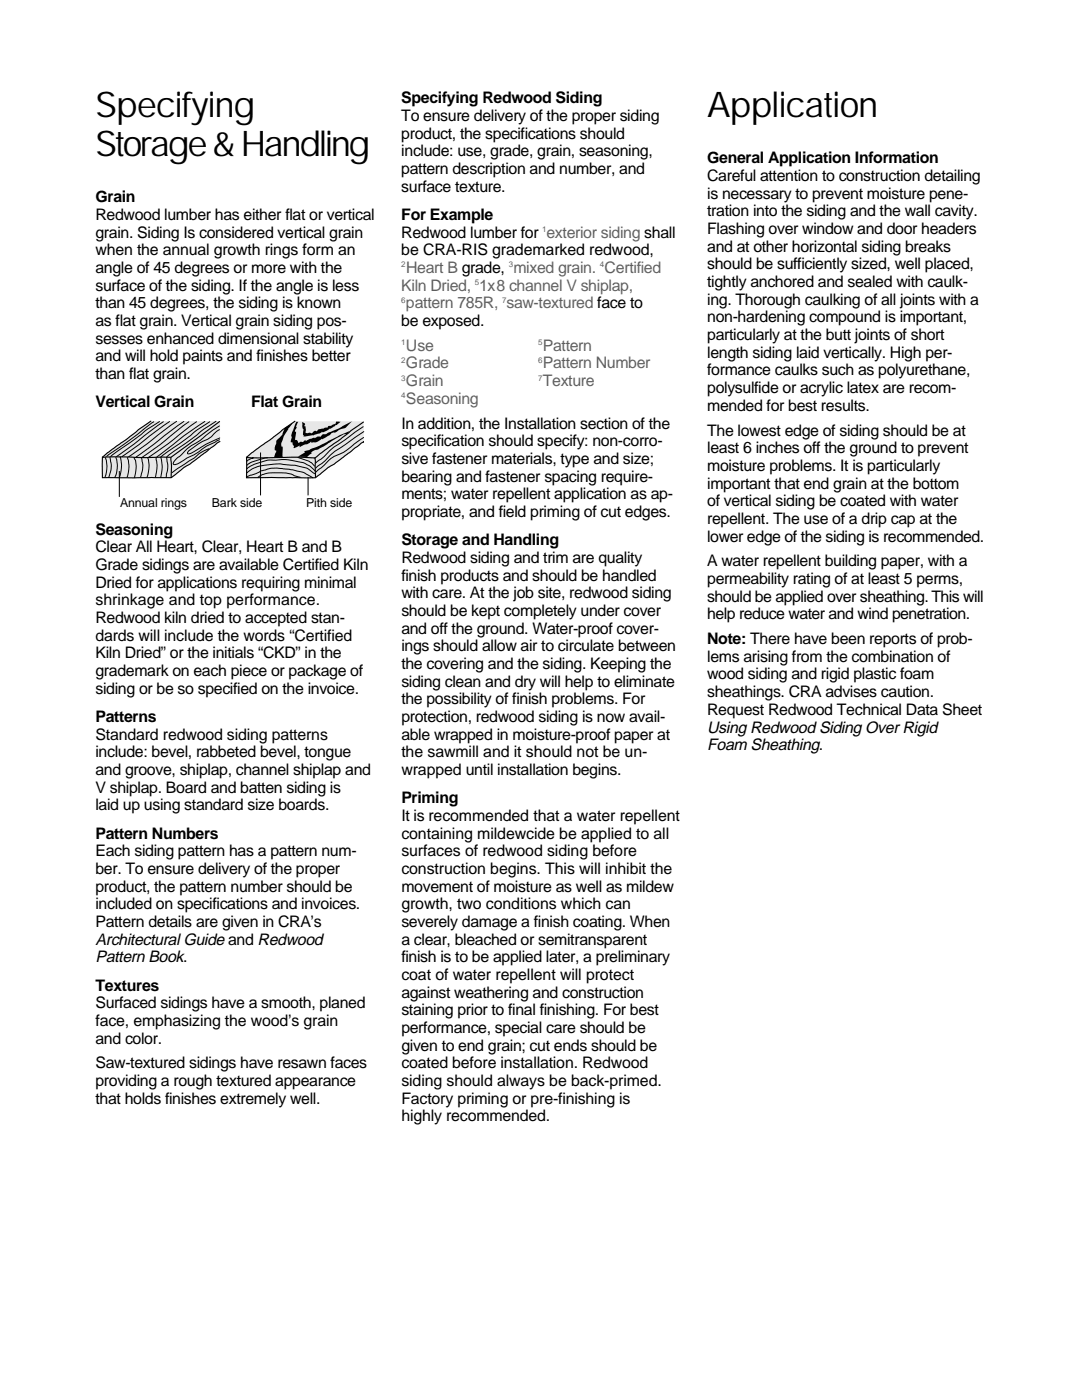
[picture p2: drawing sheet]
<svg xmlns="http://www.w3.org/2000/svg" width="216mm" height="279mm" viewBox="0 0 216 279" stroke-linecap="round" stroke-linejoin="round" font-family="sans-serif">
<defs><g id="words">
<g font-size="7.1">
<text x="19" y="23.4">Specifying</text>
<text x="141.1" y="23.4">Application</text>
<text x="19" y="31.2">Storage&amp;Handling</text>
</g>
<g font-size="3.2">
<text x="80.1" y="20.6">Specifying Redwood Siding</text>
<text x="80.1" y="24.2">To ensure delivery of the proper siding</text>
<text x="80.1" y="27.7">product, the specifications should</text>
<text x="80.1" y="31.2">include: use, grade, grain, seasoning,</text>
<text x="80.1" y="34.7">pattern description and number, and</text>
<text x="141.1" y="32.6">General Application Information</text>
<text x="19" y="40.4">Grain</text>
<text x="80.1" y="38.3">surface texture.</text>
<text x="141.1" y="36.1">Careful attention to construction detailing</text>
<text x="141.1" y="39.7">is necessary to prevent moisture pene-</text>
<text x="19" y="43.9">Redwood lumber has either flat or vertical</text>
<text x="19" y="47.4">grain. Siding Is considered vertical grain</text>
<text x="80.1" y="43.9">For Example</text>
<text x="80.1" y="47.4">Redwood lumber for exterior siding shall</text>
<text x="141.1" y="43.2">tration into the siding and the wall cavity.</text>
<text x="141.1" y="46.7">Flashing over window and door headers</text>
<text x="19" y="50.9">when the annual growth rings form an</text>
<text x="80.1" y="51">be CRA-RIS grademarked redwood,</text>
<text x="141.1" y="50.2">and at other horizontal siding breaks</text>
<text x="141.1" y="53.8">should be sufficiently sized, well placed,</text>
<text x="19" y="54.5">angle of 45 degrees or more with the</text>
<text x="19" y="58">surface of the siding. If the angle is less</text>
<text x="141.1" y="57.3">tightly anchored and sealed with caulk-</text>
<text x="19" y="61.5">than 45 degrees, the siding is known</text>
<text x="19" y="65">as flat grain. Vertical grain siding pos-</text>
<text x="80.1" y="65.1">be exposed.</text>
<text x="141.1" y="60.8">ing. Thorough caulking of all joints with a</text>
<text x="141.1" y="64.3">non-hardening compound is important,</text>
<text x="19" y="68.6">sesses enhanced dimensional stability</text>
<text x="141.1" y="67.9">particularly at the butt joints of short</text>
<text x="141.1" y="71.4">length siding laid vertically. High per-</text>
<text x="19" y="72.1">and will hold paints and finishes better</text>
<text x="19" y="75.6">than flat grain.</text>
<text x="141.1" y="74.9">formance caulks such as polyurethane,</text>
<text x="19" y="81.3">Vertical Grain</text>
<text x="50.1" y="81.3">Flat Grain</text>
<text x="141.1" y="78.5">polysulfide or acrylic latex are recom-</text>
<text x="141.1" y="82">mended for best results.</text>
<text x="80.1" y="85.5">In addition, the Installation section of the</text>
<text x="80.1" y="89.1">specification should specify: non-corro-</text>
<text x="141.1" y="86.9">The lowest edge of siding should be at</text>
<text x="80.1" y="92.6">sive fastener materials, type and size;</text>
<text x="141.1" y="90.4">least 6 inches off the ground to prevent</text>
<text x="141.1" y="94">moisture problems. It is particularly</text>
<text x="80.1" y="96.1">bearing and fastener spacing require-</text>
<text x="80.1" y="99.6">ments; water repellent application as ap-</text>
<text x="141.1" y="97.5">important that end grain at the bottom</text>
<text x="141.1" y="101">of vertical siding be coated with water</text>
<text x="19" y="106.7">Seasoning</text>
<text x="80.1" y="103.2">propriate, and field priming of cut edges.</text>
<text x="141.1" y="104.6">repellent. The use of a drip cap at the</text>
<text x="19" y="110.2">Clear All Heart, Clear, Heart B and B</text>
<text x="19" y="113.7">Grade sidings are available Certified Kiln</text>
<text x="80.1" y="108.8">Storage and Handling</text>
<text x="80.1" y="112.3">Redwood siding and trim are quality</text>
<text x="141.1" y="108.1">lower edge of the siding is recommended.</text>
<text x="141.1" y="113">A water repellent building paper, with a</text>
<text x="19" y="117.3">Dried for applications requiring minimal</text>
<text x="80.1" y="115.9">finish products and should be handled</text>
<text x="80.1" y="119.4">with care. At the job site, redwood siding</text>
<text x="141.1" y="116.6">permeability rating of at least 5 perms,</text>
<text x="19" y="120.8">shrinkage and top performance.</text>
<text x="19" y="124.3">Redwood kiln dried to accepted stan-</text>
<text x="80.1" y="122.9">should be kept completely under cover</text>
<text x="141.1" y="120.1">should be applied over sheathing.This will</text>
<text x="141.1" y="123.6">help reduce water and wind penetration.</text>
<text x="19" y="127.8">dards will include the words “Certified</text>
<text x="19" y="131.4">Kiln Dried” or the initials “CKD” in the</text>
<text x="80.1" y="126.5">and off the ground. Water-proof cover-</text>
<text x="80.1" y="130">ings should allow air to circulate between</text>
<text x="141.1" y="128.5">Note: There have been reports of prob-</text>
<text x="19" y="134.9">grademark on each piece or package of</text>
<text x="80.1" y="133.5">the covering and the siding. Keeping the</text>
<text x="80.1" y="137">siding clean and dry will help to eliminate</text>
<text x="141.1" y="132.1">lems arising from the combination of</text>
<text x="141.1" y="135.6">wood siding and rigid plastic foam</text>
<text x="19" y="138.4">siding or be so specified on the invoice.</text>
<text x="80.1" y="140.6">the possibility of finish problems. For</text>
<text x="141.1" y="139.1">sheathings. CRA advises caution.</text>
<text x="141.1" y="142.7">Request Redwood Technical Data Sheet</text>
<text x="19" y="144.1">Patterns</text>
<text x="19" y="147.6">Standard redwood siding patterns</text>
<text x="80.1" y="144.1">protection, redwood siding is now avail-</text>
<text x="80.1" y="147.6">able wrapped in moisture-proof paper at</text>
<text x="141.1" y="149.7">Foam Sheathing.</text>
<text x="141.1" y="146.2">Using Redwood Siding Over Rigid</text>
<text x="19" y="151.1">include: bevel, rabbeted bevel, tongue</text>
<text x="19" y="154.7">and groove, shiplap, channel shiplap and</text>
<text x="80.1" y="151.1">the sawmill and it should not be un-</text>
<text x="80.1" y="154.7">wrapped until installation begins.</text>
<text x="19" y="158.2">V shiplap. Board and batten siding is</text>
<text x="19" y="161.7">laid up using standard size boards.</text>
<text x="80.1" y="160.3">Priming</text>
<text x="19" y="167.4">Pattern Numbers</text>
<text x="80.1" y="163.8">It is recommended that a water repellent</text>
<text x="80.1" y="167.4">containing mildewcide be applied to all</text>
<text x="19" y="170.9">Each siding pattern has a pattern num-</text>
<text x="80.1" y="170.9">surfaces of redwood siding before</text>
<text x="19" y="174.4">ber. To ensure delivery of the proper</text>
<text x="19" y="177.9">product, the pattern number should be</text>
<text x="80.1" y="174.4">construction begins. This will inhibit the</text>
<text x="80.1" y="178">movement of moisture as well as mildew</text>
<text x="19" y="181.5">included on specifications and invoices.</text>
<text x="19" y="185">Pattern details are given in CRA’s</text>
<text x="80.1" y="181.5">growth, two conditions which can</text>
<text x="80.1" y="185">severely damage a finish coating. When</text>
<text x="19" y="188.5">Architectural Guide and Redwood</text>
<text x="80.1" y="188.5">a clear, bleached or semitransparent</text>
<text x="19" y="192.1">Pattern Book.</text>
<text x="19.1" y="197.7">Textures</text>
<text x="80.1" y="192.1">finish is to be applied later, a preliminary</text>
<text x="80.1" y="195.6">coat of water repellent will protect</text>
<text x="19.1" y="201.2">Surfaced sidings have a smooth, planed</text>
<text x="80.1" y="199.1">against weathering and construction</text>
<text x="80.1" y="202.6">staining prior to final finishing. For best</text>
<text x="19.1" y="204.8">face, emphasizing the wood’s grain</text>
<text x="19.1" y="208.3">and color.</text>
<text x="80.1" y="206.2">performance, special care should be</text>
<text x="80.1" y="209.7">given to end grain; cut ends should be</text>
<text x="19.1" y="213.2">Saw-textured sidings have resawn faces</text>
<text x="80.1" y="213.2">coated before installation. Redwood</text>
<text x="19.1" y="216.7">providing a rough textured appearance</text>
<text x="19.1" y="220.3">that holds finishes extremely well.</text>
<text x="80.1" y="216.8">siding should always be back-primed.</text>
<text x="80.1" y="220.3">Factory priming or pre-finishing is</text>
<text x="80.1" y="223.8">highly recommended.</text>
</g>
<g font-size="3.2" fill="#616161">
<text x="80.1" y="58">Kiln Dried, 1x8 channel V shiplap,</text>
<text x="81.1" y="54.5">Heart B grade, mixed grain. Certified</text>
<text x="81" y="61.5">pattern 785R, saw-textured face to</text>
<text x="81" y="70">Use</text>
<text x="108.3" y="70">Pattern</text>
<text x="81" y="73.5">Grade</text>
<text x="81" y="77.1">Grain</text>
<text x="108.3" y="73.5">Pattern Number</text>
<text x="108.3" y="77.1">Texture</text>
<text x="81" y="80.6">Seasoning</text>
</g>
<g font-size="2.5">
<text x="24" y="101.3">Annual rings</text>
<text x="42.3" y="101.3">Bark side</text>
<text x="61.1" y="101.3">Pith side</text>
</g>
<g font-size="1.6" fill="#616161">
<text x="108.2" y="46.3">1</text>
<text x="80.1" y="53.4">2</text>
<text x="101.5" y="53.4">3</text>
<text x="119.7" y="53.4">4</text>
<text x="94.8" y="56.9">5</text>
<text x="80.1" y="60.4">6</text>
<text x="100.2" y="60.4">7</text>
<text x="80.1" y="68.9">1</text>
<text x="107.4" y="68.9">5</text>
<text x="80.1" y="72.4">2</text>
<text x="80.1" y="75.9">3</text>
<text x="107.4" y="72.4">6</text>
<text x="107.4" y="75.9">7</text>
<text x="80.1" y="79.5">4</text>
</g>
</g></defs>
<g fill="#e6e6e6">
<path d="M49.2 91.2l7.3-5.5 2.4-1.6h13.7v4.1l-5.9 4.4a12.3 12.3 0 0 0-3.3 2.4l-.5 .3-.5 .1-13.2-.1z"/>
<path d="M20.4 91.2l7.3-5.5 2.4-1.6h13.8v4l-.5 .3-5.5 4.2a12.7 12.7 0 0 0-3.4 2.5l-.4 .2h-13.7z"/>
</g>
<path d="M56.9 85.3l1.5-.9-1 1.2 .1 .1a6.9 6.9 0 0 0-1.4 3.1l.2 .4 .1-.1v2.1l-1.8 .1 .5-1.1v-.4l-.2 .1-.1-.2v-.3l.3-1.1a3.1 3.1 0 0 1 1.2-1.6zM59.1 84.2h.4l-.7 1.8 .1 .2 .2-.1-.2 1.7a.55 .55 0 0 1 .7 .6l.5-.3 .3 .1 .5-.4 .1 .3 .8-.5 1.1-.2a.86 .86 0 0 1 1.1-.2 .86 .86 0 0 1 1.1-.5l5.1-2.6a3.5 3.5 0 0 1-2.3 1.6l-1.1 .7a1.06 1.06 0 0 0-1.2 .5l-1.3 .8v-.2a2.11 2.11 0 0 1-2.2 .7v-.1a2.11 2.11 0 0 1-1.5 .7l-.8 .5v-.4l-1.1 .5h-.1l.1-.4-.3-.2v-.6l-.3 .1-.1-.2 .3-1h-.2l.1-.5zM60.3 84.2l.6 .4-.2 .4 .3 .1v1.3l1.2 .1 .3-.3a.49 .49 0 0 1 .7-.1 1.6 1.6 0 0 1 1.3-.6l.4-.2 .5 .1 .1-.3 .5-.1a1.8 1.8 0 0 0 1.2-.9l.8 .1-.8 .6h-.2l-.2 .3-1.7 .9-.7 .3-.1-.2-.5 .4-1.3 .4 .1-.2-.3 .2-1.7 .2 .1-.2h-.3l.2-1.3-.2-.2zM59.4 91.2l1.4-.8 .1-.2h-.3l.3-.2 .9-.2 1.7-.7 4.4-2.3 1.9-.8a1.56 1.56 0 0 1-1.4 .8l-3.8 2.3-1.1 .6-.6 .1a.72 .72 0 0 0-.7 .6l-.4 .3a1.55 1.55 0 0 1-1.7 .5z" fill="#000"/>
<g fill="none" stroke="#000" stroke-width=".2">
<path d="M21 91.3a5.7 5.7 0 0 1 0 3.9M21.9 91.3a5.4 5.4 0 0 1-.2 4M23.1 91.3a5.2 5.2 0 0 1-.2 4M24 91.2a6.2 6.2 0 0 1-.2 4M25.4 91.3a5.7 5.7 0 0 1 0 3.9M26.8 91.4a5 5 0 0 1 0 3.9M28.3 91.4a5.5 5.5 0 0 1-.2 3.8M29.5 91.4a5.8 5.8 0 0 1-.1 3.8M30.7 84.1l-4.9 3.8-4.6 3.2M31.1 91.3a7.3 7.3 0 0 1-.1 4M31.8 84.1a21.9 21.9 0 0 0-4.2 3l-5.5 4M32.1 91.3a7 7 0 0 1 0 4"/>
<path d="M32.6 84.2l-9.3 6.9M33.2 91.3l.3 1.7-.3 2.3M33.8 84.1l-9.5 7M35.2 84.1l-9.5 7.1M36.7 84.1l-9.6 7.1M37.7 84.2l-5.9 4.6-3.5 2.5M39.2 84.2l-5.6 4.3-3.9 2.8M40.9 84.1l-4.1 2.8-5.5 4.3M41.6 89.6a9.8 9.8 0 0 0-3.2 2l-4.1 2.7M41.9 84.2l-2.7 1.7-1.3 1.1-5.9 4.3M43.1 84.1l-2.7 1.7-1.3 1.1-5.8 4.3M43.8 85l-2.3 1.5a13.8 13.8 0 0 1-3.6 2.6l-1.7 1.7a4.7 4.7 0 0 0-1.6 1.7v.2a4.7 4.7 0 0 0 2.6-1.2 14.3 14.3 0 0 0 4-2.4l2.6-1.3"/>
<path d="M43.8 85.7l-1.2 1a4.1 4.1 0 0 1-2.4 1.5l-1.9 1.3a1.23 1.23 0 0 0-.9 1h.6l3.3-1.9 2.6-1.2M49.3 95.2l1.3-.5a11.2 11.2 0 0 1 8.5-.7l1.4 .3 1.9 1M49.3 93.5a10.6 10.6 0 0 1 5.1-1.7 15.5 15.5 0 0 1 6.6 .8l.9 .5 .9 .9M49.3 94.3l.9-.6a14.1 14.1 0 0 1 8.2-.9l.9 .2a4.8 4.8 0 0 1 3 1.2l.6 .4M50.4 91.4h.2l-.9 .3-.5 .4M51.5 95.3l.7-.5a11 11 0 0 1 6.2-.1l1.5 .6M53.4 91.4l-3 .8-1.1 .7M59.4 91.3l2.3 .8 .5 .3 .6 .6M72.5 85.2l-3.2 2.2a20.8 20.8 0 0 0-4.6 3.7l-1.7 1.3M72.5 87.3l-1.8 1.3a11.7 11.7 0 0 1-4.3 2.6l-3.3 3M72.6 86.1l-3.1 2.2a20.7 20.7 0 0 0-4.7 3.7l-1.8 1.4"/>
</g>
<path d="M30.1 84.1l-2.4 1.6-7.3 5.5v4.1h12.7a2.55 2.55 0 0 0 2.3-1l8.5-6.2M34.1 91.3v4M43.8 84.1l-9.7 7.2h-6l-5.3-.1-2.3 .1M58.9 84.1l-2.4 1.6-7.2 5.4a1.58 1.58 0 0 0-.1 1.4v2.8l12.1 .1a2.77 2.77 0 0 0 2.9-1l8.3-6.2M62.9 91.3l.1 4M72.5 84.2l-2.3 1.6-6.9 5.3a.75 .75 0 0 1-1 .3l-2.8-.2-10.2 .1" fill="none" stroke="#000" stroke-width=".23"/>
<path d="M19 99.1h55.8v3.9h-55.8z" fill-rule="evenodd" fill="#fff"/>
<path d="M23.8 94v5.2M52 90.3v8.6M61.5 95.2v3.7" fill="none" stroke="#000" stroke-width=".2"/>
<use href="#words"/>
</svg>
